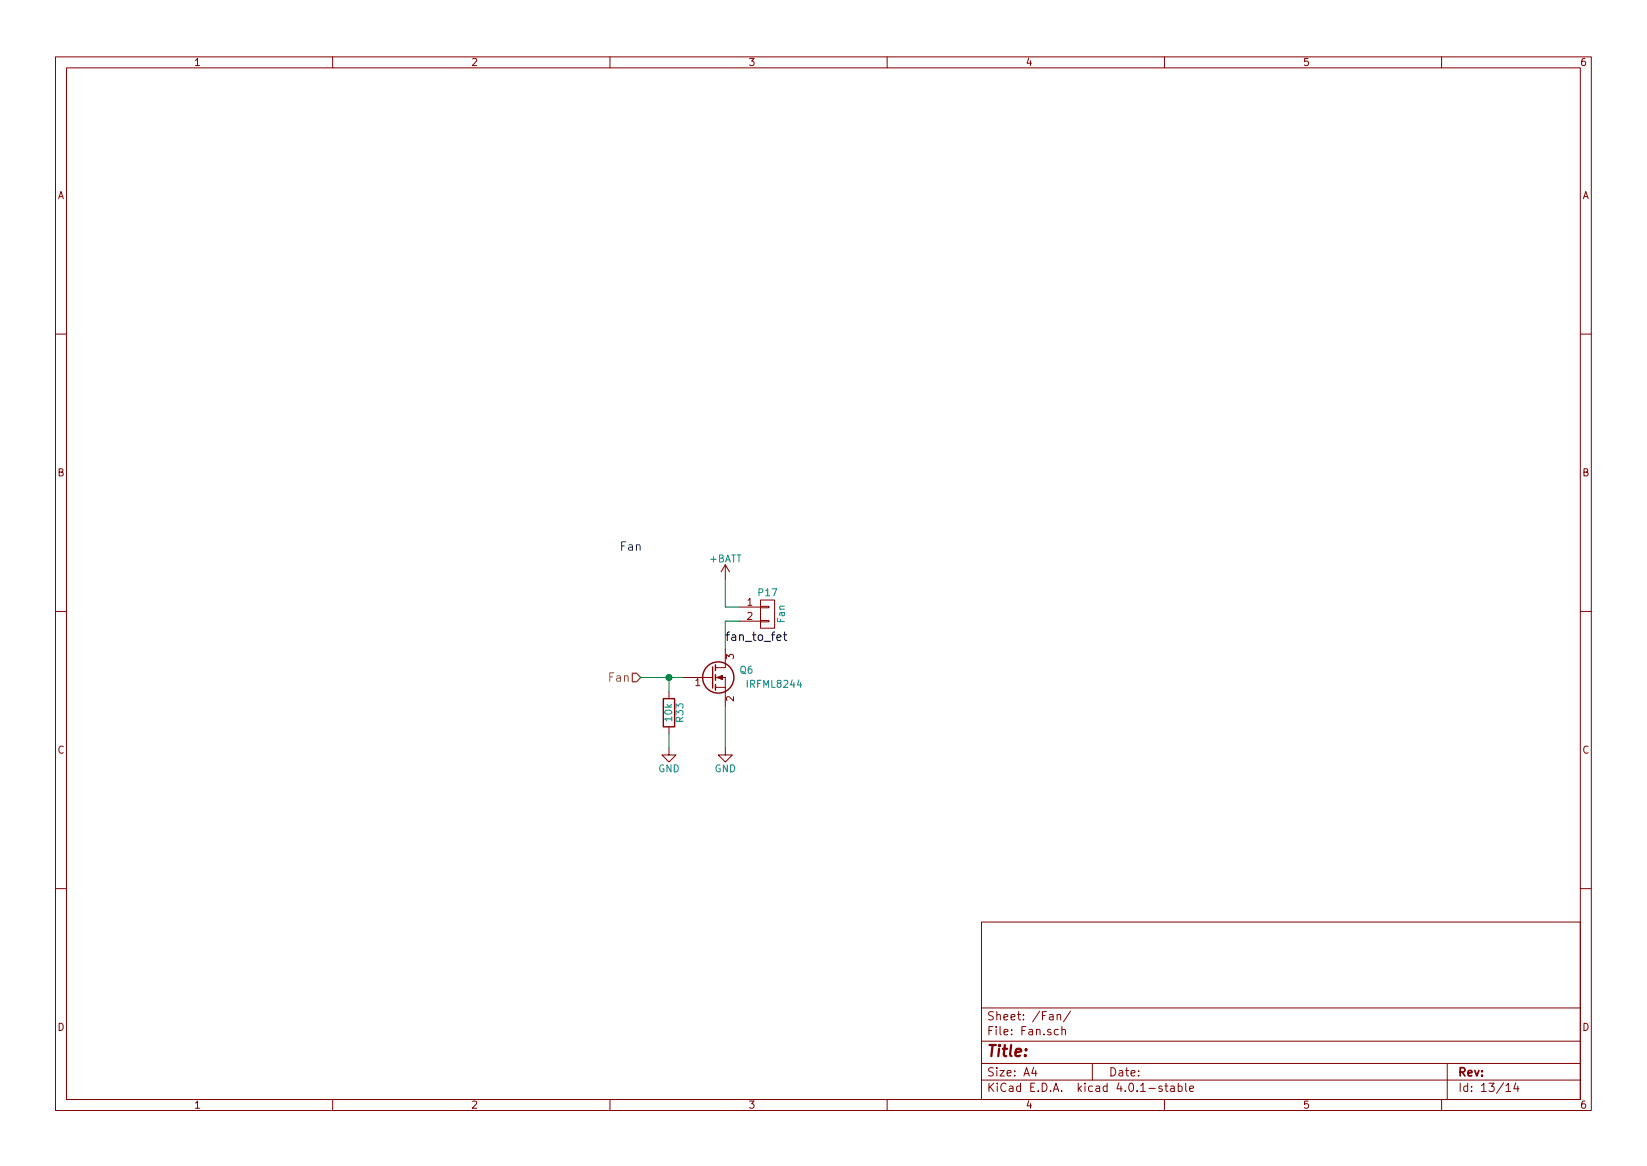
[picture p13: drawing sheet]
<svg xmlns="http://www.w3.org/2000/svg" width="297mm" height="210mm" viewBox="0 0 297 210" stroke-linecap="round" stroke-linejoin="round" font-family="sans-serif">
<defs><g id="words">
<text font-size="2.8" fill="#840000" x="178" y="190.5">Title:</text>
<text font-size="2.1" fill="#0000c2" x="111.8" y="99.3">Fan</text>
<text font-size="2.1" x="130.8" y="115.6">fan_to_fet</text>
<text font-size="2.1" fill="#848400" x="109.9" y="122.9">Fan</text>
<g font-size="2.1" fill="#840000">
<text x="178" y="184">Sheet: /Fan/</text>
<text x="178" y="186.7">File: Fan.sch</text>
<text x="178" y="196.9">KiCad E.D.A. kicad 4.0.1-stable</text>
<text x="178" y="194.1">Size: A4</text>
<text x="200" y="194.1">Date:</text>
<text x="263" y="194.1">Rev:</text>
<text x="263" y="196.9">Id: 13/14</text>
</g>
<g font-size="1.8" fill="#840000">
<text x="35" y="11.9">1</text>
<text x="85" y="11.9">2</text>
<text x="135" y="11.9">3</text>
<text x="185" y="11.9">4</text>
<text x="235" y="11.9">5</text>
<text x="285" y="11.9">6</text>
<text x="10.4" y="35.9">A</text>
<text x="285.4" y="35.9">A</text>
<text x="10.4" y="85.9">B</text>
<text x="285.4" y="85.9">B</text>
<text x="134.8" y="109.2">1</text>
<text x="134.8" y="111.8">2</text>
<text x="132.3" y="118.8" transform="rotate(-90 132.3 118.8)">3</text>
<text x="125.4" y="123.7">1</text>
<text x="132.3" y="126.5" transform="rotate(-90 132.3 126.5)">2</text>
<text x="10.4" y="135.9">C</text>
<text x="285.4" y="135.9">C</text>
<text x="10.4" y="185.9">D</text>
<text x="285.4" y="185.9">D</text>
<text x="35" y="199.9">1</text>
<text x="85" y="199.9">2</text>
<text x="135" y="199.9">3</text>
<text x="185" y="199.9">4</text>
<text x="235" y="199.9">5</text>
<text x="285" y="199.9">6</text>
</g>
<g font-size="1.8" fill="#008484">
<text x="127.9" y="101.4">+BATT</text>
<text x="136.9" y="107.5">P17</text>
<text x="141.5" y="112.3" transform="rotate(-90 141.5 112.3)">Fan</text>
<text x="133.5" y="121.5">Q6</text>
<text x="135" y="124">IRFML8244</text>
<text x="121.2" y="130" transform="rotate(-90 121.2 130)">10k</text>
<text x="123.2" y="130.1" transform="rotate(-90 123.2 130.1)">R33</text>
<text x="118.7" y="139.2">GND</text>
<text x="128.9" y="139.2">GND</text>
</g>
</g></defs>
<g fill="none" stroke="#840000" stroke-width=".18">
<path d="M10 10.3h277v189.9h-277zM12 12.2h273v186.1h-273zM60 10.3v1.9M110 10.3v1.9M160 10.3v1.9M210 10.3v1.9M260 10.3v1.9M10 60.2h2M285 60.2h2M10 110.3h2M130.8 117.1v3.3h-1.8M130.8 101.8v2.6"/>
<path d="M130.8 101.8l-.8 1.3M130.8 101.8l.8 1.3M133.3 109.5h3.9M133.3 112h3.9M137.2 111.9h1.5v.2h-1.5zM137.2 109.3h1.5v.3h-1.5zM137.2 108.2h2.5v5.1h-2.5zM285 110.3h2M120.6 134.9v1.2h1.3l-1.3 1.3-1.2-1.3h1.2M120.6 124.7v1.3M120.6 131.1v1.2M123.2 122.2h5.3"/>
<path d="M129 123.9h1.8M129 122.2h1.8v5M130.8 134.9v1.2h1.3l-1.3 1.3-1.3-1.3h1.3M10 160.2h2M177 166.3h108v32h-108zM285 160.2h2M60 198.3v1.9M110 198.3v1.9M160 198.3v1.9M177 194.8h108M177 191.8h108M177 187.8h108"/>
<path d="M177 181.8h108M186.4 192.5l-.3 1h.9M186.8 193v1M190.7 183.1l.2-.2 .3 .1 .1 .9M190.7 182.9v1M190.9 185.7l-.5-.1-.3 .3 .1 .6 .2 .1 .5-.1M191.5 185.7l.2-.1 .4 .1 .1 .9M191.5 185.1v1.5M193.1 182.3l-1.3 2M197 191.8v3M209.6 195.9a.37 .37 0 0 0-.6 .1l.1 .3 .5 .1 .1 .1-.3 .3-.4-.1M210 198.3v1.9"/>
<path d="M210.1 195.8h.5M210.3 195.3v1.3l.3 .2M211.2 195.9h.5l.1 .9M211.8 196.2l-.5 .1-.2 .2 .2 .3 .5-.1M212.5 195.9l.4-.1 .3 .3-.1 .6h-.6M212.5 195.3v1.5M213.8 195.3v1.3l.2 .2M214.6 196.3l.7-.1-.1-.3-.4-.1-.2 .2v.7h.6M260 198.3v1.9M261 191.8v6.5M271.6 195.8l.4-.5v1.5M271.6 196.8h.9"/>
<path d="M273.4 195.2l-.4 1.1h1M273.7 195.8v1"/>
</g>
<g fill="none" stroke="#840000" stroke-width=".25">
<path d="M129 119.9v1M119.6 126h2.1v5.1h-2.1zM128.5 120.3v3.8M129 121.7v1M129 123.4v1.1"/>
<circle cx="129.5" cy="122.2" r="2.82"/>
</g>
<path d="M129.3 122.2l1-.4v.7z" fill="#840000" stroke="#840000" stroke-width=".18"/>
<path d="M114 121.4h.8l.8 .8-.8 .7h-.8z" fill="none" stroke="#848400" stroke-width=".25"/>
<path d="M130.8 104.4v5.1h2.5M133.3 112h-2.5v5.1M115.6 122.2h7.6M120.6 122.2v2.5M120.6 132.3v2.6M130.8 127.2v7.7" fill="none" stroke="#008400" stroke-width=".18"/>
<circle cx="120.7" cy="122.2" r=".51" fill="#008400" stroke="#008400" stroke-width=".25"/>
<path d="M141.3 114.5h.6M141.5 114v1.3l.4 .2" fill="none" stroke="#000" stroke-width=".18"/>
<use href="#words"/>
</svg>
